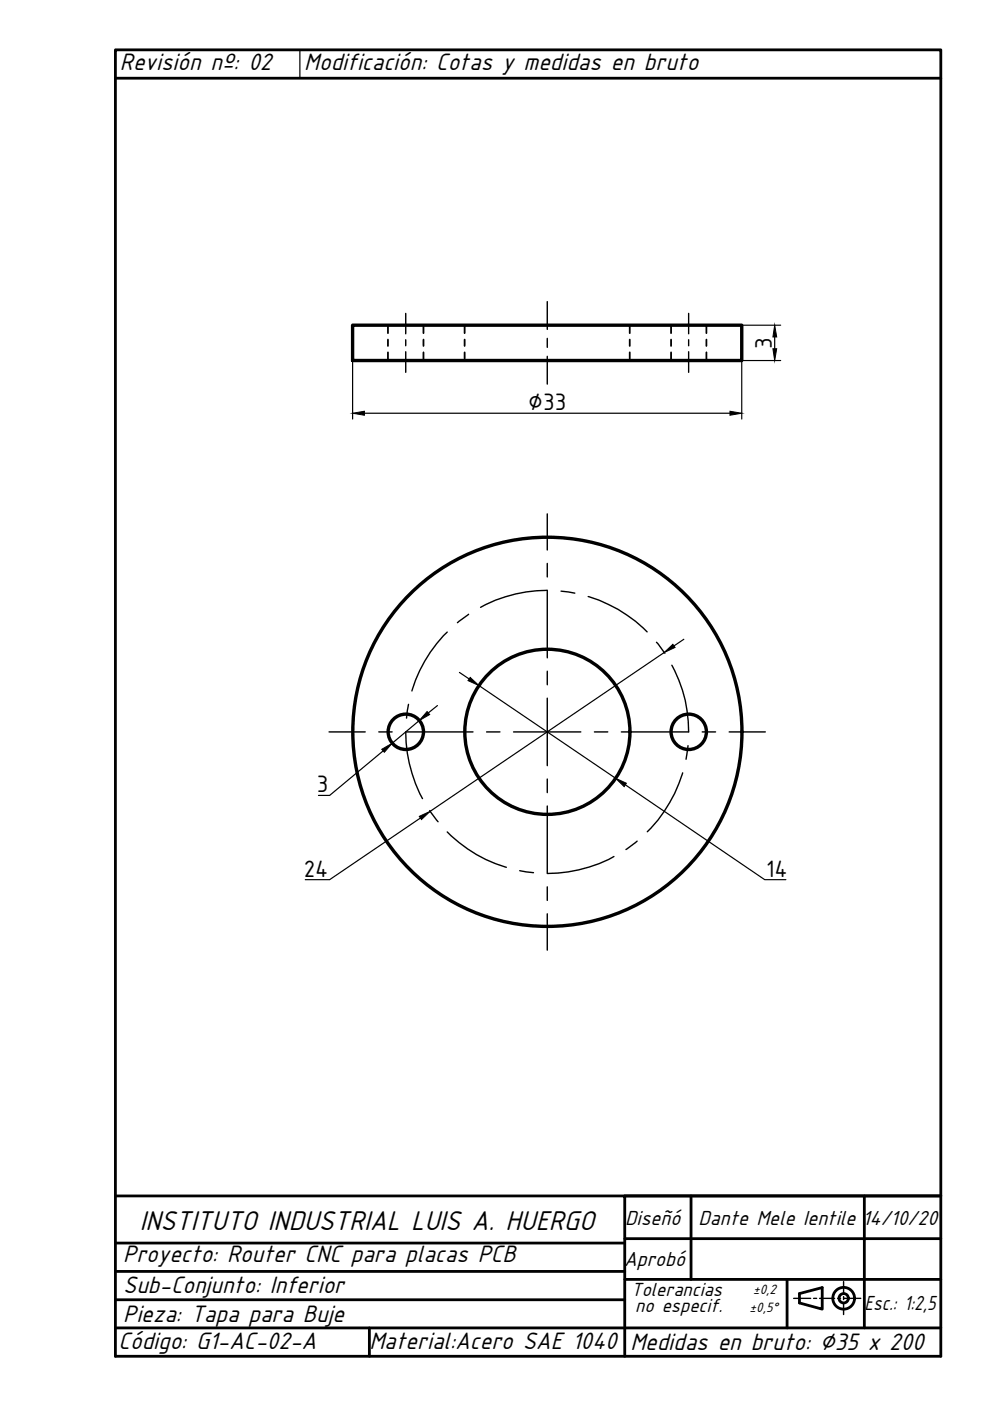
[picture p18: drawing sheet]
<svg xmlns="http://www.w3.org/2000/svg" width="210mm" height="297mm" viewBox="0 0 210 297" stroke-linecap="round" stroke-linejoin="round" font-family="sans-serif">
<defs><g id="words">
<text font-size="6.4" x="29.6" y="260.9">INSTITUTO INDUSTRIAL LUIS A. HUERGO</text>
<g font-size="5.6">
<text x="25.4" y="14.8">Revisión nº: 02</text>
<text x="64.5" y="14.8">Modificación: Cotas y medidas en bruto</text>
<text x="26.1" y="267.6">Proyecto: Router CNC para placas PCB</text>
<text x="26.1" y="274.1">Sub-Conjunto: Inferior</text>
<text x="26.1" y="280.4">Pieza: Tapa para Buje</text>
<text x="25.1" y="286">Código: G1-AC-02-A</text>
<text x="78.3" y="286.1">Material:Acero SAE 1040</text>
<text x="133.6" y="286.3">Medidas en bruto: ∅35 x 200</text>
</g>
<g font-size="5.4">
<text x="163.7" y="73.9" transform="rotate(-90 163.7 73.9)">3</text>
<text x="112" y="87">∅33</text>
<text x="67.2" y="168">3</text>
<text x="64.4" y="185.9">24</text>
<text x="162.4" y="185.9">14</text>
</g>
<g font-size="4.8">
<text x="132.5" y="259.8">Diseñó</text>
<text x="148.1" y="259.8">Dante Mele Ientile 14/10/20</text>
<text x="132.3" y="268.5">Aprobó</text>
<text x="183.3" y="277.7">Esc.: 1:2,5</text>
</g>
<g font-size="4.5">
<text x="133.8" y="274.7">Tolerancias</text>
<text x="134.7" y="278.2">no especif.</text>
</g>
<g font-size="3.2">
<text x="159.7" y="274.3">±0,2</text>
<text x="158.9" y="278.1">±0,5°</text>
</g>
</g></defs>
<!-- layer: 0 -->
<g fill="none" stroke="#000" stroke-width=".59">
<path d="M24.5 253.6h108v34M132.5 253.6h67M146.5 253.6v17.7M183.3 253.6v27.9M24.5 275.6h108M24.5 269.6h108M24.5 263.6h108M132.5 271.3h67M132.5 262.6h67M166.9 271.3v10.2M169.5 274.3l4.8-1.3v4.6l-4.8-1.3zM24.5 287.6v-277h175v277"/>
<path d="M24.5 281.5h175M78.3 281.5v6.1"/>
<circle cx="178.9" cy="275.3" r="2.31"/>
<circle cx="178.9" cy="275.3" r=".99"/>
</g>
<!-- layer: DIBUJO -->
<path d="M24.5 16.6h175M24.5 287.6h175" fill="none" stroke="#000" stroke-width=".59"/>
<!-- layer: 0 -->
<g fill="none" stroke="#000" stroke-width=".3">
<path d="M86 66.4v4.4M86 72v1.3M86 74.6v4.3M116 64v5.8M116 71.7v1.9M116 75.6v5.8M146 66.4v4.4M146 72v1.3M146 74.6v4.3M116 109v7.6M116 119.5v2.8M94.8 134a29.1 29.1 0 0 0-7.5 12.5"/>
<path d="M99.4 130.2l-2.4 1.8M116 125.2a29.5 29.5 0 0 0-14.1 3.6M116 125.2v14.3M119 125.3l2.9 .5M124.7 126.5a29.1 29.1 0 0 1 12.5 7.5M139.2 136.2l1.8 2.3M69.8 155.2h7.6M80.3 155.2h2.8M86.6 149.3l-.4 3M100.3 155.2h-14.3a30 30 0 0 0 3.6 14.1M103.2 155.2h2.8M108.9 155.2h14.2"/>
<path d="M116 142.3v2.9M116 148v14.3M126 155.2h2.9M142.5 141a29 29 0 0 1 3.5 14.2h-14.3M145.9 158.1l-.4 2.9M148.9 155.2h2.8M154.6 155.2h7.7M91.1 171.9l1.8 2.3M94.8 176.4a28.9 28.9 0 0 0 12.6 7.5M116 165.2v2.8M116 170.9v14.3M135.1 178.3l-2.4 1.8"/>
<path d="M144.7 163.9a30.3 30.3 0 0 1-7.5 12.4M110.2 184.6l2.9 .4M116 188v2.9M116 193.7v7.8M130.2 181.6a29.6 29.6 0 0 1-14.1 3.6M168.3 275.3h3.6M172.5 275.3h.6M173.8 275.3h3.2M177.6 275.3h.6M178.9 271.7v2.6M178.9 274.9v.6M178.9 276.2v2.5"/>
<path d="M178.9 275.3h3.6"/>
</g>
<g fill="none" stroke="#000" stroke-width=".25">
<path d="M63.6 10.6v6M74.8 76.4v12.4M157.3 72.7v16.1M157.3 68.9h8.2M157.3 76.4h8.2M164.3 71.4v2.5M77.3 87.6h77.5M140.8 138.3l-49.6 33.7M145 135.5l-2.1 1.4M81.2 159.2l-11.3 9.4h-2.4M88.9 152.8l-5.8 4.8M92.8 149.6l-2 1.6"/>
<path d="M97.4 142.6l2.1 1.4M101.6 145.4l28.9 19.6M89.2 173.4l-19.3 13.1h-5.2M132.6 166.4l29.5 20.1h4.5"/>
</g>
<g fill="none" stroke="#000" stroke-width=".72">
<path d="M74.8 68.9h82.5v7.5h-82.5z"/>
<circle cx="86" cy="155.2" r="3.7"/>
<circle cx="116.1" cy="155.2" r="41.3"/>
<circle cx="116.1" cy="155.2" r="17.5"/>
<circle cx="146" cy="155.2" r="3.7"/>
</g>
<g fill="none" stroke="#000" stroke-width=".38">
<path d="M82.3 68.9v1.7M82.3 72v1.3M82.3 74.7v1.7M89.8 68.9v1.7M89.8 72v1.3M89.8 74.7v1.7M98.5 68.9v1.7M98.5 72v1.3M98.5 74.7v1.7M133.5 68.9v1.7M133.5 72v1.3M133.5 74.7v1.7"/>
<path d="M142.3 68.9v1.7M142.3 72v1.3M142.3 74.7v1.7M149.8 68.9v1.7M149.8 72v1.3M149.8 74.7v1.7"/>
</g>
<path d="M164.3 68.9l.4 2.5h-.8zM163.9 73.9h.8l-.4 2.5zM74.8 87.6l2.5-.4v.8zM154.8 87.2l2.5 .4-2.5 .4zM140.8 138.3l1.9-1.7 .4 .7zM80.9 158.9l2.2-1.3-1.6 1.9zM90.6 150.9l.5 .6-2.2 1.3zM99.7 143.6l1.9 1.8-2.4-1.1zM88.9 173.1l2.3-1.1-1.8 1.8zM130.5 165l2.3 1.1-.5 .7z" fill="#000" stroke="#000" stroke-width=".21"/>
<use href="#words"/>
</svg>
